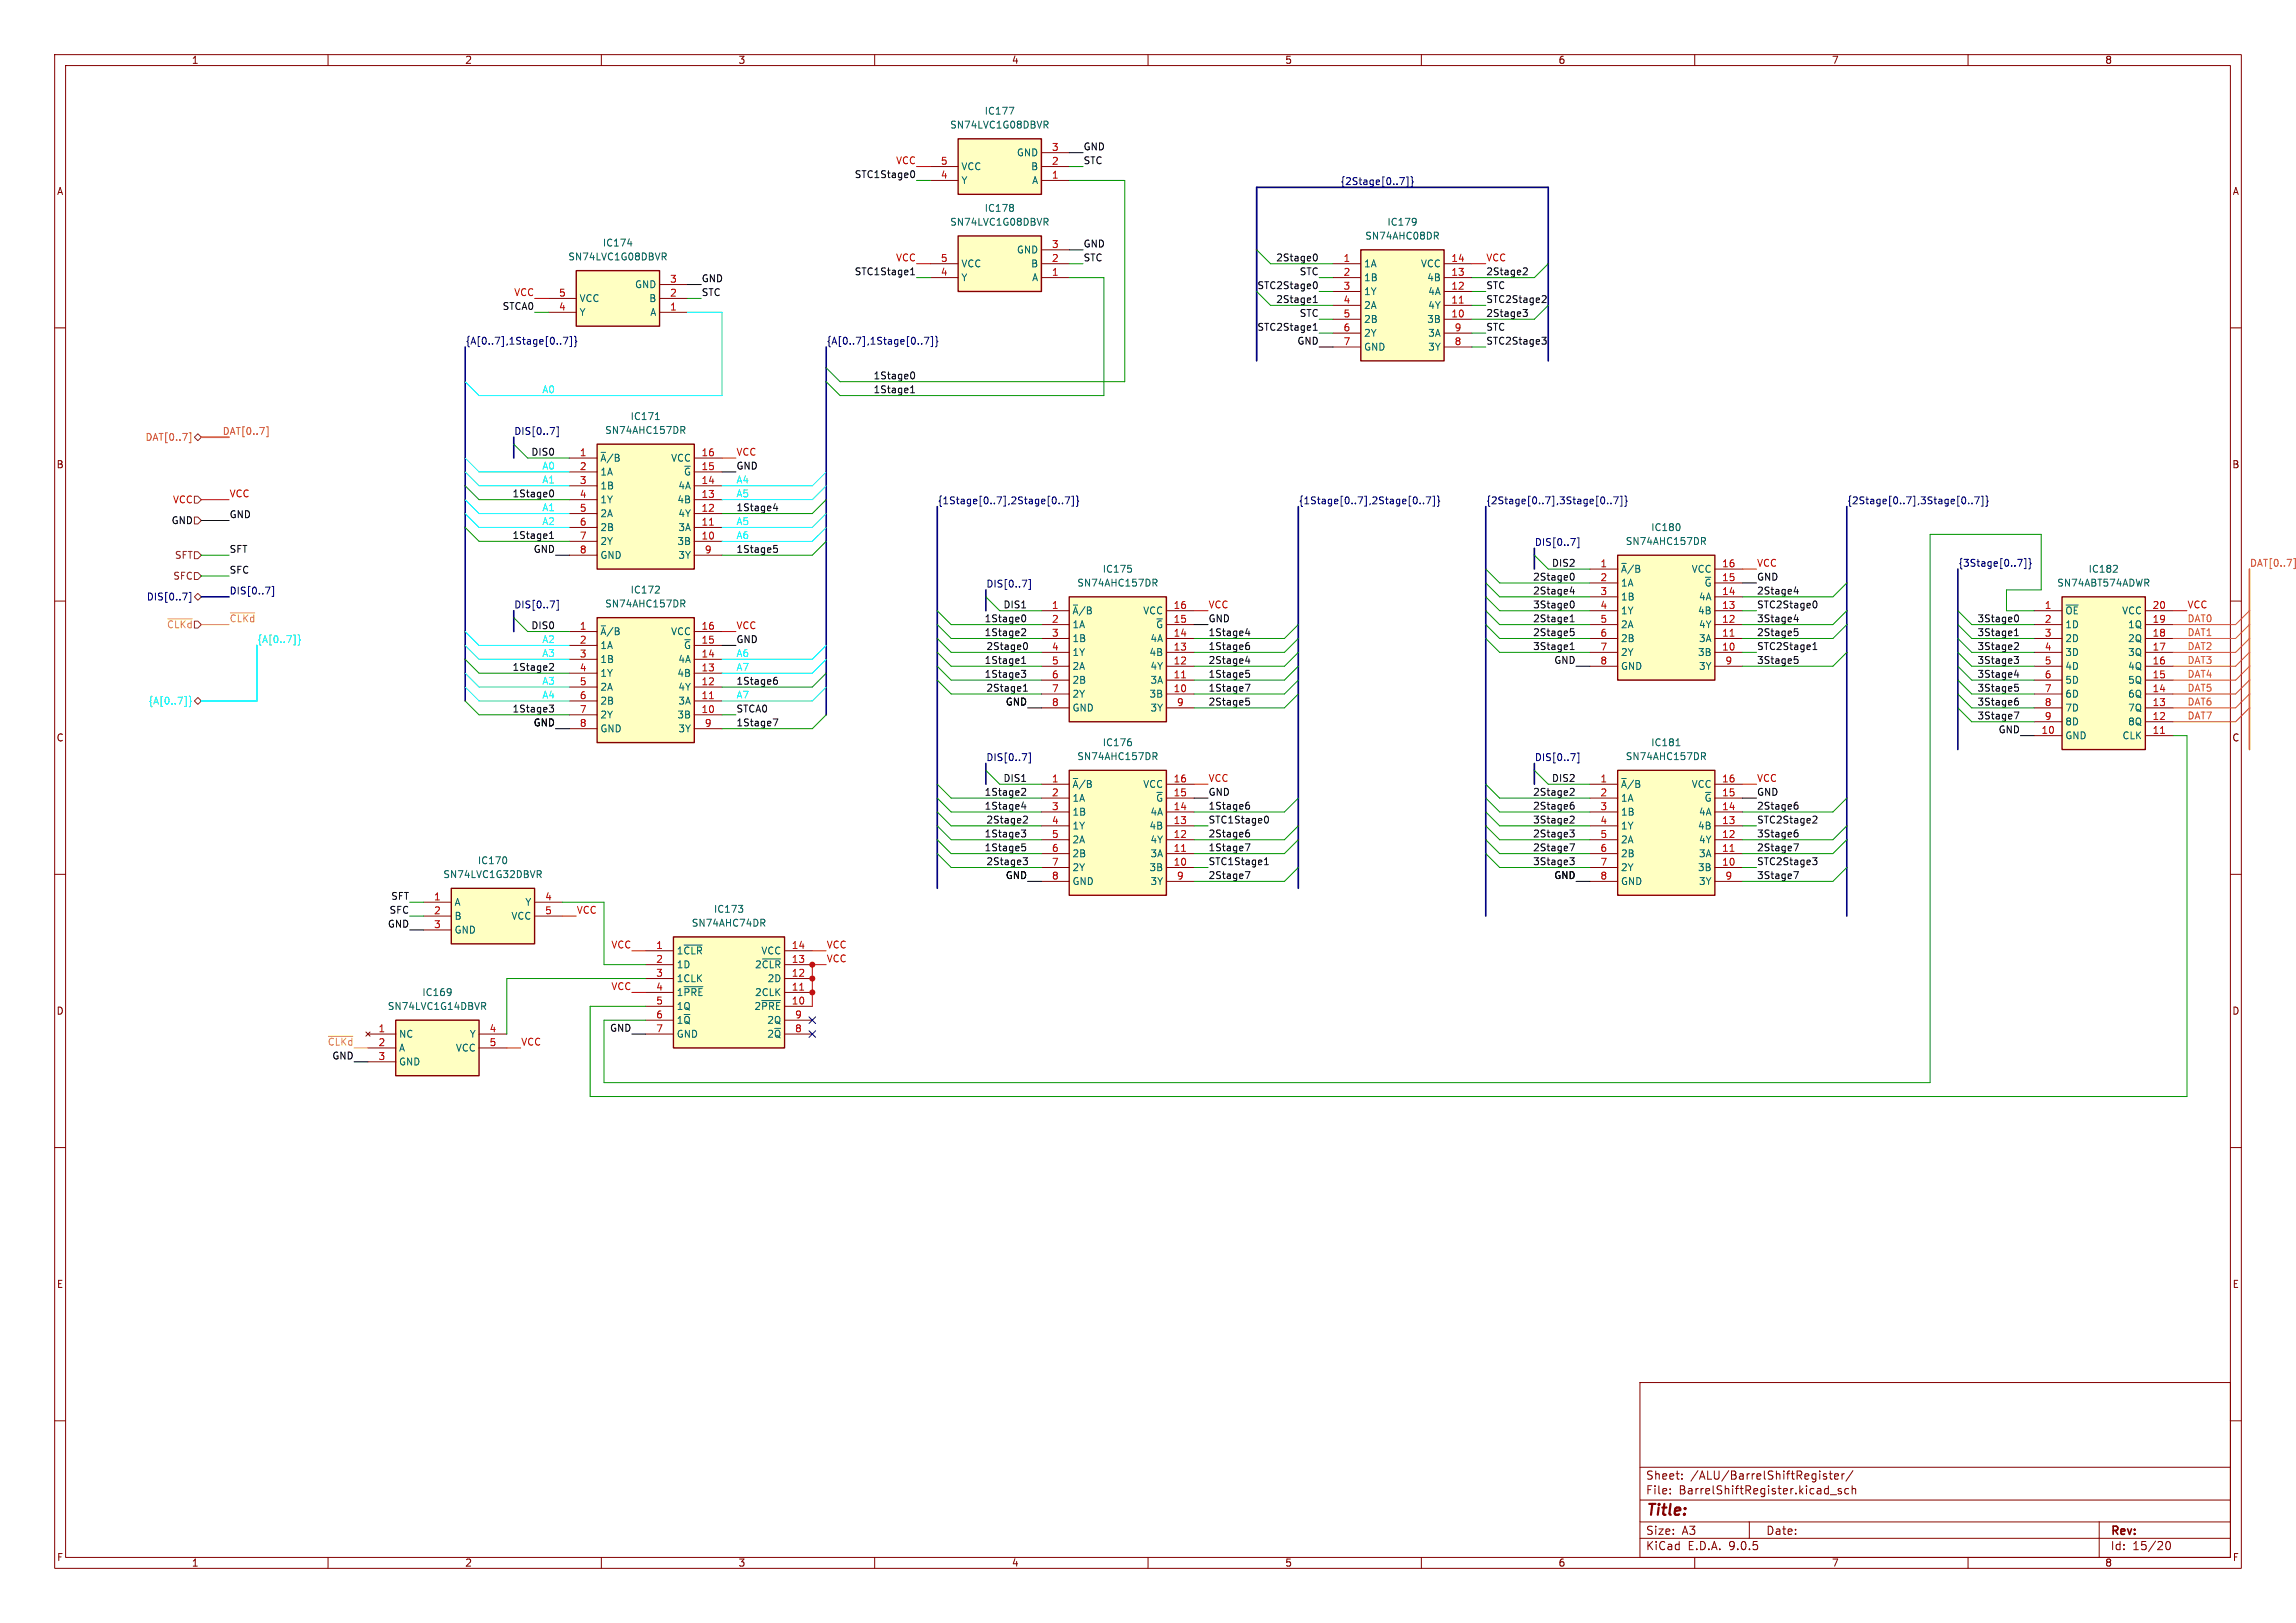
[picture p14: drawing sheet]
<svg xmlns="http://www.w3.org/2000/svg" width="420mm" height="297mm" viewBox="0 0 420 297" stroke-linecap="round" stroke-linejoin="round" font-family="sans-serif">
<defs><g id="words">
<text font-size="2.8" fill="#840000" x="301" y="277.9">Title:</text>
<g font-size="2.1" fill="#840000">
<text x="301" y="273.7">File:</text>
<text x="301" y="271">Sheet:</text>
<text x="307.1" y="273.7">BarrelShiftRegister.kicad_sch</text>
<text x="309.2" y="271">/ALU/BarrelShiftRegister/</text>
<text x="301" y="281.1">Size:</text>
<text x="307.6" y="281.1">A3</text>
<text x="323" y="281.1">Date:</text>
<text x="386" y="281.3">Rev:</text>
<text x="301" y="283.9">KiCad</text>
<text x="308.7" y="283.9">E.D.A.</text>
<text x="316.3" y="283.9">9.0.5</text>
<text x="386" y="283.9">Id:</text>
<text x="390.1" y="283.9">15/20</text>
</g>
<g font-size="1.8" fill="#840000">
<text x="35" y="11.9">1</text>
<text x="85" y="11.9">2</text>
<text x="135" y="11.9">3</text>
<text x="185" y="11.9">4</text>
<text x="235" y="11.9">5</text>
<text x="285" y="11.9">6</text>
<text x="335" y="11.9">7</text>
<text x="385" y="11.9">8</text>
<text x="10.3" y="35.9">A</text>
<text x="408.3" y="35.9">A</text>
<text x="10.3" y="85.9">B</text>
<text x="408.2" y="85.9">B</text>
<text x="10.3" y="135.9">C</text>
<text x="408.2" y="135.9">C</text>
<text x="10.3" y="185.9">D</text>
<text x="408.2" y="185.9">D</text>
<text x="10.3" y="235.9">E</text>
<text x="408.3" y="235.9">E</text>
<text x="10.3" y="285.9">F</text>
<text x="35" y="286.9">1</text>
<text x="85" y="286.9">2</text>
<text x="135" y="286.9">3</text>
<text x="185" y="286.9">4</text>
<text x="235" y="286.9">5</text>
<text x="285" y="286.9">6</text>
<text x="335" y="286.9">7</text>
<text x="385" y="286.9">8</text>
<text x="408.3" y="285.9">F</text>
</g>
<g font-size="1.8" fill="#006464">
<text x="173.7" y="23.7">SN74LVC1G08DBVR</text>
<text x="180" y="21.2">IC177</text>
<text x="185.9" y="28.8">GND</text>
<text x="175.8" y="33.9">Y</text>
<text x="175.8" y="31.3">VCC</text>
<text x="188.5" y="31.3">B</text>
<text x="188.7" y="33.9">A</text>
<text x="173.7" y="41.5">SN74LVC1G08DBVR</text>
<text x="180" y="39">IC178</text>
<text x="253.7" y="41.5">IC179</text>
<text x="103.9" y="47.9">SN74LVC1G08DBVR</text>
<text x="110.2" y="45.3">IC174</text>
<text x="185.9" y="46.6">GND</text>
<text x="249.6" y="44">SN74AHC08DR</text>
<text x="116.1" y="52.9">GND</text>
<text x="175.8" y="51.7">Y</text>
<text x="175.8" y="49.1">VCC</text>
<text x="188.5" y="49.1">B</text>
<text x="188.7" y="51.7">A</text>
<text x="249.4" y="49.1">1A</text>
<text x="249.4" y="51.7">1B</text>
<text x="259.8" y="49.1">VCC</text>
<text x="261" y="51.7">4B</text>
<text x="105.9" y="58">Y</text>
<text x="105.9" y="55.5">VCC</text>
<text x="118.7" y="55.5">B</text>
<text x="118.9" y="58">A</text>
<text x="249.4" y="54.2">1Y</text>
<text x="249.4" y="56.7">2A</text>
<text x="249.4" y="59.3">2B</text>
<text x="261" y="59.3">3B</text>
<text x="261.2" y="54.2">4A</text>
<text x="261.2" y="56.7">4Y</text>
<text x="249.4" y="61.8">2Y</text>
<text x="249.4" y="64.4">GND</text>
<text x="261.2" y="61.8">3A</text>
<text x="261.2" y="64.4">3Y</text>
<text x="115.3" y="77.1">IC171</text>
<text x="110.6" y="79.6">SN74AHC157DR</text>
<text x="109.7" y="84.7">~{A}/B</text>
<text x="109.7" y="87.2">1A</text>
<text x="109.7" y="89.8">1B</text>
<text x="122.7" y="84.7">VCC</text>
<text x="124" y="89.8">4A</text>
<text x="125" y="87.2">~{G}</text>
<text x="109.7" y="92.3">1Y</text>
<text x="109.7" y="94.8">2A</text>
<text x="123.8" y="92.3">4B</text>
<text x="124" y="94.8">4Y</text>
<text x="109.7" y="97.4">2B</text>
<text x="109.7" y="99.9">2Y</text>
<text x="123.8" y="99.9">3B</text>
<text x="124" y="97.4">3A</text>
<text x="297.3" y="99.9">SN74AHC157DR</text>
<text x="301.9" y="97.4">IC180</text>
<text x="109.7" y="102.5">GND</text>
<text x="124" y="102.5">3Y</text>
<text x="197" y="107.5">SN74AHC157DR</text>
<text x="201.6" y="105">IC175</text>
<text x="296.4" y="105">~{A}/B</text>
<text x="296.4" y="107.5">1A</text>
<text x="309.4" y="105">VCC</text>
<text x="311.7" y="107.5">~{G}</text>
<text x="376.2" y="107.5">SN74ABT574ADWR</text>
<text x="382" y="105">IC182</text>
<text x="110.6" y="111.4">SN74AHC157DR</text>
<text x="115.3" y="108.8">IC172</text>
<text x="196.1" y="112.6">~{A}/B</text>
<text x="209" y="112.6">VCC</text>
<text x="296.4" y="110.1">1B</text>
<text x="296.4" y="112.6">1Y</text>
<text x="310.5" y="112.6">4B</text>
<text x="310.7" y="110.1">4A</text>
<text x="377.7" y="112.6">~{OE}</text>
<text x="388.1" y="112.6">VCC</text>
<text x="109.7" y="116.4">~{A}/B</text>
<text x="109.7" y="119">1A</text>
<text x="122.7" y="116.4">VCC</text>
<text x="125" y="119">~{G}</text>
<text x="196.1" y="115.2">1A</text>
<text x="196.1" y="117.7">1B</text>
<text x="210.4" y="117.7">4A</text>
<text x="211.4" y="115.2">~{G}</text>
<text x="296.4" y="115.2">2A</text>
<text x="296.4" y="117.7">2B</text>
<text x="310.7" y="115.2">4Y</text>
<text x="310.7" y="117.7">3A</text>
<text x="377.7" y="115.2">1D</text>
<text x="377.7" y="117.7">2D</text>
<text x="389.2" y="115.2">1Q</text>
<text x="389.2" y="117.7">2Q</text>
<text x="109.7" y="121.5">1B</text>
<text x="109.7" y="124.1">1Y</text>
<text x="123.8" y="124.1">4B</text>
<text x="124" y="121.5">4A</text>
<text x="196.1" y="120.2">1Y</text>
<text x="196.1" y="122.8">2A</text>
<text x="196.1" y="125.3">2B</text>
<text x="210.2" y="120.2">4B</text>
<text x="210.4" y="122.8">4Y</text>
<text x="210.4" y="125.3">3A</text>
<text x="296.4" y="120.2">2Y</text>
<text x="296.4" y="122.8">GND</text>
<text x="310.5" y="120.2">3B</text>
<text x="310.7" y="122.8">3Y</text>
<text x="377.7" y="120.2">3D</text>
<text x="377.7" y="122.8">4D</text>
<text x="377.7" y="125.3">5D</text>
<text x="389.2" y="120.2">3Q</text>
<text x="389.2" y="122.8">4Q</text>
<text x="389.2" y="125.3">5Q</text>
<text x="109.7" y="126.6">2A</text>
<text x="109.7" y="129.1">2B</text>
<text x="109.7" y="131.7">2Y</text>
<text x="123.8" y="131.7">3B</text>
<text x="124" y="126.6">4Y</text>
<text x="124" y="129.1">3A</text>
<text x="196.1" y="127.9">2Y</text>
<text x="196.1" y="130.4">GND</text>
<text x="210.2" y="127.9">3B</text>
<text x="210.4" y="130.4">3Y</text>
<text x="377.7" y="127.9">6D</text>
<text x="377.7" y="130.4">7D</text>
<text x="389.2" y="127.9">6Q</text>
<text x="389.2" y="130.4">7Q</text>
<text x="109.7" y="134.2">GND</text>
<text x="124" y="134.2">3Y</text>
<text x="201.6" y="136.8">IC176</text>
<text x="301.9" y="136.8">IC181</text>
<text x="377.7" y="132.9">8D</text>
<text x="377.7" y="135.5">GND</text>
<text x="388.2" y="135.5">CLK</text>
<text x="389.2" y="132.9">8Q</text>
<text x="197" y="139.3">SN74AHC157DR</text>
<text x="297.3" y="139.3">SN74AHC157DR</text>
<text x="196.1" y="144.4">~{A}/B</text>
<text x="196.1" y="146.9">1A</text>
<text x="196.1" y="149.5">1B</text>
<text x="209" y="144.4">VCC</text>
<text x="210.4" y="149.5">4A</text>
<text x="211.4" y="146.9">~{G}</text>
<text x="296.4" y="144.4">~{A}/B</text>
<text x="296.4" y="146.9">1A</text>
<text x="296.4" y="149.5">1B</text>
<text x="309.4" y="144.4">VCC</text>
<text x="310.7" y="149.5">4A</text>
<text x="311.7" y="146.9">~{G}</text>
<text x="196.1" y="152">1Y</text>
<text x="196.1" y="154.5">2A</text>
<text x="210.2" y="152">4B</text>
<text x="210.4" y="154.5">4Y</text>
<text x="296.4" y="152">1Y</text>
<text x="296.4" y="154.5">2A</text>
<text x="310.5" y="152">4B</text>
<text x="310.7" y="154.5">4Y</text>
<text x="81" y="160.9">SN74LVC1G32DBVR</text>
<text x="87.3" y="158.3">IC170</text>
<text x="196.1" y="157.1">2B</text>
<text x="196.1" y="159.6">2Y</text>
<text x="210.2" y="159.6">3B</text>
<text x="210.4" y="157.1">3A</text>
<text x="296.4" y="157.1">2B</text>
<text x="296.4" y="159.6">2Y</text>
<text x="310.5" y="159.6">3B</text>
<text x="310.7" y="157.1">3A</text>
<text x="83.1" y="166">A</text>
<text x="96" y="166">Y</text>
<text x="130.5" y="167.2">IC173</text>
<text x="196.1" y="162.2">GND</text>
<text x="210.4" y="162.2">3Y</text>
<text x="296.4" y="162.2">GND</text>
<text x="310.7" y="162.2">3Y</text>
<text x="83.1" y="168.5">B</text>
<text x="83.1" y="171">GND</text>
<text x="93.5" y="168.5">VCC</text>
<text x="126.4" y="169.8">SN74AHC74DR</text>
<text x="123.7" y="174.9">1~{CLR}</text>
<text x="123.7" y="177.4">1D</text>
<text x="123.7" y="179.9">1CLK</text>
<text x="138" y="177.4">2~{CLR}</text>
<text x="139.2" y="174.9">VCC</text>
<text x="140.3" y="179.9">2D</text>
<text x="70.8" y="185">SN74LVC1G14DBVR</text>
<text x="77.2" y="182.5">IC169</text>
<text x="123.7" y="182.5">1~{PRE}</text>
<text x="123.7" y="185">1Q</text>
<text x="137.9" y="185">2~{PRE}</text>
<text x="138" y="182.5">2CLK</text>
<text x="72.9" y="190.1">NC</text>
<text x="85.8" y="190.1">Y</text>
<text x="123.7" y="187.6">1~{Q}</text>
<text x="123.7" y="190.1">GND</text>
<text x="140.3" y="187.6">2Q</text>
<text x="140.3" y="190.1">2~{Q}</text>
<text x="72.9" y="192.6">A</text>
<text x="72.9" y="195.2">GND</text>
<text x="83.3" y="192.6">VCC</text>
</g>
<g font-size="1.8" fill="#a90000">
<text x="192.3" y="27.7">3</text>
<text x="172" y="32.8">4</text>
<text x="172" y="30.2">5</text>
<text x="192.3" y="32.8">1</text>
<text x="192.3" y="30.2">2</text>
<text x="192.3" y="45.5">3</text>
<text x="122.5" y="51.8">3</text>
<text x="172" y="50.5">4</text>
<text x="172" y="48">5</text>
<text x="192.3" y="50.5">1</text>
<text x="192.3" y="48">2</text>
<text x="245.7" y="48">1</text>
<text x="245.7" y="50.5">2</text>
<text x="245.7" y="53.1">3</text>
<text x="265.4" y="48">14</text>
<text x="265.4" y="50.5">13</text>
<text x="265.4" y="53.1">12</text>
<text x="102.2" y="56.9">4</text>
<text x="102.2" y="54.4">5</text>
<text x="122.5" y="56.9">1</text>
<text x="122.5" y="54.4">2</text>
<text x="245.7" y="55.6">4</text>
<text x="245.7" y="58.2">5</text>
<text x="265.4" y="55.6">11</text>
<text x="265.4" y="58.2">10</text>
<text x="245.7" y="60.7">6</text>
<text x="245.7" y="63.2">7</text>
<text x="266" y="60.7">9</text>
<text x="266" y="63.2">8</text>
<text x="106" y="83.6">1</text>
<text x="128.2" y="83.6">16</text>
<text x="106" y="86.1">2</text>
<text x="106" y="88.6">3</text>
<text x="128.2" y="86.1">15</text>
<text x="128.2" y="88.6">14</text>
<text x="106" y="91.2">4</text>
<text x="106" y="93.7">5</text>
<text x="128.2" y="91.2">13</text>
<text x="128.2" y="93.7">12</text>
<text x="106" y="96.3">6</text>
<text x="106" y="98.8">7</text>
<text x="106" y="101.3">8</text>
<text x="128.2" y="96.3">11</text>
<text x="128.2" y="98.8">10</text>
<text x="128.8" y="101.3">9</text>
<text x="292.7" y="103.9">1</text>
<text x="292.7" y="106.4">2</text>
<text x="314.9" y="103.9">16</text>
<text x="314.9" y="106.4">15</text>
<text x="192.3" y="111.5">1</text>
<text x="214.6" y="111.5">16</text>
<text x="292.7" y="109">3</text>
<text x="292.7" y="111.5">4</text>
<text x="314.9" y="109">14</text>
<text x="314.9" y="111.5">13</text>
<text x="373.9" y="111.5">1</text>
<text x="393.7" y="111.5">20</text>
<text x="106" y="115.3">1</text>
<text x="106" y="117.9">2</text>
<text x="128.2" y="115.3">16</text>
<text x="128.2" y="117.9">15</text>
<text x="192.3" y="114">2</text>
<text x="192.3" y="116.6">3</text>
<text x="192.3" y="119.1">4</text>
<text x="214.6" y="114">15</text>
<text x="214.6" y="116.6">14</text>
<text x="214.6" y="119.1">13</text>
<text x="292.7" y="114">5</text>
<text x="292.7" y="116.6">6</text>
<text x="292.7" y="119.1">7</text>
<text x="314.9" y="114">12</text>
<text x="314.9" y="116.6">11</text>
<text x="314.9" y="119.1">10</text>
<text x="373.9" y="114">2</text>
<text x="373.9" y="116.6">3</text>
<text x="373.9" y="119.1">4</text>
<text x="393.7" y="114">19</text>
<text x="393.7" y="116.6">18</text>
<text x="393.7" y="119.1">17</text>
<text x="106" y="120.4">3</text>
<text x="106" y="122.9">4</text>
<text x="106" y="125.5">5</text>
<text x="128.2" y="120.4">14</text>
<text x="128.2" y="122.9">13</text>
<text x="128.2" y="125.5">12</text>
<text x="192.3" y="121.7">5</text>
<text x="192.3" y="124.2">6</text>
<text x="214.6" y="121.7">12</text>
<text x="214.6" y="124.2">11</text>
<text x="292.7" y="121.7">8</text>
<text x="315.5" y="121.7">9</text>
<text x="373.9" y="121.7">5</text>
<text x="373.9" y="124.2">6</text>
<text x="393.7" y="121.7">16</text>
<text x="393.7" y="124.2">15</text>
<text x="106" y="128">6</text>
<text x="106" y="130.6">7</text>
<text x="128.2" y="128">11</text>
<text x="128.2" y="130.6">10</text>
<text x="192.3" y="126.7">7</text>
<text x="192.3" y="129.3">8</text>
<text x="214.6" y="126.7">10</text>
<text x="215.2" y="129.3">9</text>
<text x="373.9" y="126.7">7</text>
<text x="373.9" y="129.3">8</text>
<text x="373.9" y="131.8">9</text>
<text x="393.7" y="126.7">14</text>
<text x="393.7" y="129.3">13</text>
<text x="393.7" y="131.8">12</text>
<text x="106" y="133.1">8</text>
<text x="128.8" y="133.1">9</text>
<text x="373.3" y="134.4">10</text>
<text x="393.7" y="134.4">11</text>
<text x="192.3" y="143.3">1</text>
<text x="214.6" y="143.3">16</text>
<text x="292.7" y="143.3">1</text>
<text x="314.9" y="143.3">16</text>
<text x="192.3" y="145.8">2</text>
<text x="192.3" y="148.3">3</text>
<text x="214.6" y="145.8">15</text>
<text x="214.6" y="148.3">14</text>
<text x="292.7" y="145.8">2</text>
<text x="292.7" y="148.3">3</text>
<text x="314.9" y="145.8">15</text>
<text x="314.9" y="148.3">14</text>
<text x="192.3" y="150.9">4</text>
<text x="192.3" y="153.4">5</text>
<text x="192.3" y="156">6</text>
<text x="214.6" y="150.9">13</text>
<text x="214.6" y="153.4">12</text>
<text x="214.6" y="156">11</text>
<text x="292.7" y="150.9">4</text>
<text x="292.7" y="153.4">5</text>
<text x="292.7" y="156">6</text>
<text x="314.9" y="150.9">13</text>
<text x="314.9" y="153.4">12</text>
<text x="314.9" y="156">11</text>
<text x="192.3" y="158.5">7</text>
<text x="192.3" y="161">8</text>
<text x="214.6" y="158.5">10</text>
<text x="215.2" y="161">9</text>
<text x="292.7" y="158.5">7</text>
<text x="292.7" y="161">8</text>
<text x="314.9" y="158.5">10</text>
<text x="315.5" y="161">9</text>
<text x="79.3" y="164.8">1</text>
<text x="79.3" y="167.4">2</text>
<text x="99.6" y="164.8">4</text>
<text x="99.6" y="167.4">5</text>
<text x="79.3" y="169.9">3</text>
<text x="119.9" y="173.7">1</text>
<text x="144.7" y="173.7">14</text>
<text x="119.9" y="176.3">2</text>
<text x="119.9" y="178.8">3</text>
<text x="144.7" y="176.3">13</text>
<text x="144.7" y="178.8">12</text>
<text x="119.9" y="181.4">4</text>
<text x="119.9" y="183.9">5</text>
<text x="144.7" y="181.4">11</text>
<text x="144.7" y="183.9">10</text>
<text x="69.1" y="189">1</text>
<text x="69.1" y="191.5">2</text>
<text x="89.5" y="189">4</text>
<text x="89.5" y="191.5">5</text>
<text x="119.9" y="186.4">6</text>
<text x="119.9" y="189">7</text>
<text x="145.3" y="186.4">9</text>
<text x="145.3" y="189">8</text>
<text x="69.1" y="194.1">3</text>
</g>
<g font-size="1.8">
<text x="198.1" y="27.6">GND</text>
<text x="198.1" y="45.4">GND</text>
<text x="128.3" y="51.7">GND</text>
<text x="237.2" y="63.2">GND</text>
<text x="134.6" y="86">GND</text>
<text x="41.9" y="94.9">GND</text>
<text x="31.3" y="96.1">GND</text>
<text x="97.5" y="101.3">GND</text>
<text x="321.3" y="106.3">GND</text>
<text x="221" y="114">GND</text>
<text x="134.6" y="117.8">GND</text>
<text x="284.2" y="121.6">GND</text>
<text x="183.9" y="129.2">GND</text>
<text x="97.5" y="133">GND</text>
<text x="365.5" y="134.3">GND</text>
<text x="221" y="145.7">GND</text>
<text x="321.3" y="145.7">GND</text>
<text x="183.9" y="160.9">GND</text>
<text x="284.2" y="160.9">GND</text>
<text x="70.9" y="169.8">GND</text>
<text x="111.5" y="188.9">GND</text>
<text x="60.7" y="194">GND</text>
</g>
<g font-size="1.8" fill="#0f0f0f">
<text x="156.2" y="32.7">STC1Stage0</text>
<text x="198.1" y="30.1">STC</text>
<text x="198.1" y="47.9">STC</text>
<text x="233.4" y="47.9">2Stage0</text>
<text x="156.2" y="50.5">STC1Stage1</text>
<text x="229.9" y="53">STC2Stage0</text>
<text x="237.6" y="50.5">STC</text>
<text x="271.8" y="50.5">2Stage2</text>
<text x="271.8" y="53">STC</text>
<text x="91.8" y="56.8">STCA0</text>
<text x="128.3" y="54.3">STC</text>
<text x="233.4" y="55.5">2Stage1</text>
<text x="237.6" y="58.1">STC</text>
<text x="271.8" y="58.1">2Stage3</text>
<text x="271.8" y="55.5">STC2Stage2</text>
<text x="229.9" y="60.6">STC2Stage1</text>
<text x="271.8" y="60.6">STC</text>
<text x="271.8" y="63.2">STC2Stage3</text>
<text x="159.7" y="69.5">1Stage0</text>
<text x="159.7" y="72">1Stage1</text>
<text x="97.1" y="83.5">DIS0</text>
<text x="93.7" y="91.1">1Stage0</text>
<text x="134.6" y="93.6">1Stage4</text>
<text x="41.9" y="101.3">SFT</text>
<text x="93.7" y="98.7">1Stage1</text>
<text x="134.6" y="101.3">1Stage5</text>
<text x="41.9" y="105.1">SFC</text>
<text x="280.3" y="106.3">2Stage0</text>
<text x="283.8" y="103.8">DIS2</text>
<text x="180" y="114">1Stage0</text>
<text x="183.5" y="111.4">DIS1</text>
<text x="280.3" y="108.9">2Stage4</text>
<text x="280.3" y="111.4">3Stage0</text>
<text x="280.3" y="114">2Stage1</text>
<text x="321.3" y="108.9">2Stage4</text>
<text x="321.3" y="114">3Stage4</text>
<text x="321.3" y="111.4">STC2Stage0</text>
<text x="361.6" y="114">3Stage0</text>
<text x="97.1" y="115.2">DIS0</text>
<text x="180" y="116.5">1Stage2</text>
<text x="180.3" y="119">2Stage0</text>
<text x="221" y="119">1Stage6</text>
<text x="221" y="116.5">1Stage4</text>
<text x="280.3" y="116.5">2Stage5</text>
<text x="280.3" y="119">3Stage1</text>
<text x="321.3" y="119">STC2Stage1</text>
<text x="321.3" y="116.5">2Stage5</text>
<text x="361.6" y="119">3Stage2</text>
<text x="361.6" y="116.5">3Stage1</text>
<text x="93.7" y="122.8">1Stage2</text>
<text x="134.6" y="125.4">1Stage6</text>
<text x="180" y="124.1">1Stage3</text>
<text x="180" y="121.6">1Stage1</text>
<text x="221" y="124.1">1Stage5</text>
<text x="221" y="121.6">2Stage4</text>
<text x="321.3" y="121.6">3Stage5</text>
<text x="361.6" y="121.6">3Stage3</text>
<text x="361.6" y="124.1">3Stage4</text>
<text x="93.7" y="130.5">1Stage3</text>
<text x="134.6" y="130.5">STCA0</text>
<text x="180.3" y="126.7">2Stage1</text>
<text x="221" y="129.2">2Stage5</text>
<text x="221" y="126.7">1Stage7</text>
<text x="361.6" y="131.7">3Stage7</text>
<text x="361.6" y="129.2">3Stage6</text>
<text x="361.6" y="126.7">3Stage5</text>
<text x="134.6" y="133">1Stage7</text>
<text x="183.5" y="143.2">DIS1</text>
<text x="283.8" y="143.2">DIS2</text>
<text x="180" y="148.2">1Stage4</text>
<text x="180" y="145.7">1Stage2</text>
<text x="221" y="148.2">1Stage6</text>
<text x="280.3" y="148.2">2Stage6</text>
<text x="280.3" y="145.7">2Stage2</text>
<text x="321.3" y="148.2">2Stage6</text>
<text x="180" y="155.9">1Stage5</text>
<text x="180" y="153.3">1Stage3</text>
<text x="180.3" y="150.8">2Stage2</text>
<text x="221" y="153.3">2Stage6</text>
<text x="221" y="155.9">1Stage7</text>
<text x="221" y="150.8">STC1Stage0</text>
<text x="280.3" y="150.8">3Stage2</text>
<text x="280.3" y="153.3">2Stage3</text>
<text x="280.3" y="155.9">2Stage7</text>
<text x="321.3" y="150.8">STC2Stage2</text>
<text x="321.3" y="153.3">3Stage6</text>
<text x="321.3" y="155.9">2Stage7</text>
<text x="180.3" y="158.4">2Stage3</text>
<text x="221" y="158.4">STC1Stage1</text>
<text x="221" y="160.9">2Stage7</text>
<text x="280.3" y="158.4">3Stage3</text>
<text x="321.3" y="160.9">3Stage7</text>
<text x="321.3" y="158.4">STC2Stage3</text>
<text x="71.2" y="167.3">SFC</text>
<text x="71.5" y="164.8">SFT</text>
</g>
<g font-size="1.8" fill="#ff0007">
<text x="163.8" y="30.1">VCC</text>
<text x="163.8" y="47.9">VCC</text>
<text x="271.8" y="47.9">VCC</text>
<text x="94" y="54.3">VCC</text>
<text x="134.6" y="83.5">VCC</text>
<text x="31.5" y="92.3">VCC</text>
<text x="41.9" y="91.1">VCC</text>
<text x="321.3" y="103.8">VCC</text>
<text x="221" y="111.4">VCC</text>
<text x="400" y="111.4">VCC</text>
<text x="134.6" y="115.2">VCC</text>
<text x="221" y="143.2">VCC</text>
<text x="321.3" y="143.2">VCC</text>
<text x="105.4" y="167.3">VCC</text>
<text x="111.7" y="173.6">VCC</text>
<text x="151.1" y="173.6">VCC</text>
<text x="151.1" y="176.2">VCC</text>
<text x="111.7" y="181.3">VCC</text>
<text x="95.2" y="191.4">VCC</text>
</g>
<g font-size="1.8" fill="#000084">
<text x="245.1" y="33.9">{2Stage[0..7]}</text>
<text x="85.1" y="63.2">{A[0..7],1Stage[0..7]}</text>
<text x="151.1" y="63.2">{A[0..7],1Stage[0..7]}</text>
<text x="94" y="79.7">DIS[0..7]</text>
<text x="171.4" y="92.4">{1Stage[0..7],2Stage[0..7]}</text>
<text x="237.5" y="92.4">{1Stage[0..7],2Stage[0..7]}</text>
<text x="271.8" y="92.4">{2Stage[0..7],3Stage[0..7]}</text>
<text x="337.8" y="92.4">{2Stage[0..7],3Stage[0..7]}</text>
<text x="280.7" y="100">DIS[0..7]</text>
<text x="180.3" y="107.6">DIS[0..7]</text>
<text x="358.1" y="103.8">{3Stage[0..7]}</text>
<text x="26.8" y="110.1">DIS[0..7]</text>
<text x="41.9" y="108.9">DIS[0..7]</text>
<text x="94" y="111.4">DIS[0..7]</text>
<text x="180.3" y="139.4">DIS[0..7]</text>
<text x="280.7" y="139.4">DIS[0..7]</text>
</g>
<g font-size="1.8" fill="#00f8ff">
<text x="99.1" y="72">A0</text>
<text x="99.1" y="86">A0</text>
<text x="99.1" y="88.6">A1</text>
<text x="134.6" y="88.6">A4</text>
<text x="99.1" y="93.6">A1</text>
<text x="134.6" y="91.1">A5</text>
<text x="99.1" y="96.2">A2</text>
<text x="134.6" y="98.7">A6</text>
<text x="134.6" y="96.2">A5</text>
<text x="47" y="117.8">{A[0..7]}</text>
<text x="99.1" y="117.8">A2</text>
<text x="99.1" y="120.3">A3</text>
<text x="99.1" y="125.4">A3</text>
<text x="134.6" y="120.3">A6</text>
<text x="134.6" y="122.8">A7</text>
<text x="27.1" y="129.1">{A[0..7]}</text>
<text x="99.1" y="127.9">A4</text>
<text x="134.6" y="127.9">A7</text>
</g>
<g font-size="1.8" fill="#ff6400">
<text x="26.5" y="80.9">DAT[0..7]</text>
<text x="40.6" y="79.7">DAT[0..7]</text>
<text x="411.5" y="103.8">DAT[0..7]</text>
<text x="400" y="114">DAT0</text>
<text x="400" y="119">DAT2</text>
<text x="400" y="116.5">DAT1</text>
<text x="400" y="124.1">DAT4</text>
<text x="400" y="121.6">DAT3</text>
<text x="400" y="129.2">DAT6</text>
<text x="400" y="131.7">DAT7</text>
<text x="400" y="126.7">DAT5</text>
</g>
<g font-size="1.8" fill="#725600">
<text x="31.6" y="106.3">SFC</text>
<text x="31.9" y="102.5">SFT</text>
<text x="30.4" y="115.2">~{CLKd}</text>
</g>
<g font-size="1.8" fill="#ffba00">
<text x="41.9" y="114">~{CLKd}</text>
<text x="59.8" y="191.4">~{CLKd}</text>
</g>
</g></defs>
<g fill="none" stroke="#840000" stroke-width=".18">
<path d="M10 10h400v277h-400zM12 12h396v273h-396zM60 10v2M110 10v2M160 10v2M210 10v2M260 10v2M310 10v2M360 10v2M10 60h2M408 60h2M10 110h2"/>
<path d="M408 110h2M10 160h2M408 160h2M10 210h2M408 210h2M300 253h108v32h-108zM10 260h2M300 278.5h108M300 274.5h108M300 268.5h108M305.5 273.2v.2M305.5 272.5v.1"/>
<path d="M307.7 270.5v.2M307.7 269.8v.1M320 278.5v3M334.1 269.8l-.4-.1-.2 .2 .1 .2 .5 .2v.3h-.6M334.6 269.7h.6M334.8 269.2v1.3l.4 .2M334.8 273.5h1.1M335.6 270.2l.7-.2-.1-.2-.4-.1-.2 .2 .1 .7h.5M336.8 272.5l-.4-.1-.2 .2 .1 .2 .5 .2v.3h-.6M336.9 269.7v1M337.4 269.7l-.3 .1-.2 .2M338.2 272.5l-.5-.1-.3 .3v.4l.2 .2h.6"/>
<path d="M338.8 272.5l.2-.1 .4 .1v.9M338.8 271.9v1.5M338.9 269.1l-1.2 1.9M384 278.5v6.5M408 260h2M60 285v2M110 285v2M160 285v2M210 285v2M260 285v2M300 281.5h108M310 285v2"/>
<path d="M360 285v2M396.3 282.2l.2-.1a.8 .8 0 0 1 .5 .7 .8 .8 0 0 1-.5 .8l-.2-.2-.1-.4z"/>
</g>
<path d="M295.9 141h17.8v22.8h-17.8z" fill="#ffffc2"/>
<path d="M295.9 141h17.8v22.8h-17.8z" fill="none" stroke="#840000" stroke-width=".25"/>
<g fill="none" stroke="#840000" stroke-width=".18">
<path d="M290.8 143.5h5.1M290.8 146.1h5.1M290.8 148.6h5.1M290.8 151.1h5.1M290.8 153.7h5.1M290.8 156.2h5.1M290.8 158.8h5.1M313.7 143.5h5.1M313.7 146.1h5.1M313.7 148.6h5.1M313.7 151.1h5.1M313.7 153.7h5.1"/>
<path d="M313.7 156.2h5.1M313.7 158.8h5.1M290.8 161.3h5.1M313.7 161.3h5.1"/>
</g>
<path d="M316.5 155.8h.7" fill="none" stroke="#a90000" stroke-width=".18"/>
<path d="M306.6 136.5h.7M306.8 135.4l.1-.2v1.3M311.2 137.7h.5l.3 .3-.2 .3-.6 .1M311.5 138.4l.5 .6" fill="none" stroke="#006464" stroke-width=".18"/>
<path d="M109.2 113h17.8v22.9h-17.8z" fill="#ffffc2"/>
<path d="M109.2 113h17.8v22.9h-17.8z" fill="none" stroke="#840000" stroke-width=".25"/>
<g fill="none" stroke="#840000" stroke-width=".18">
<path d="M104.1 115.6h5.1M104.1 118.1h5.1M127 115.6h5.1M127 118.1h5.1M104.1 120.7h5.1M104.1 123.2h5.1M104.1 125.7h5.1M104.1 128.3h5.1M104.1 130.8h5.1M104.1 133.4h5.1M127 120.7h5.1M127 123.2h5.1"/>
<path d="M127 125.7h5.1M127 128.3h5.1M127 130.8h5.1M127 133.4h5.1"/>
</g>
<path d="M129.8 127.9h.7" fill="none" stroke="#a90000" stroke-width=".18"/>
<path d="M120.5 107.3l.1 .2v.3l-.8 .7h.8M124.6 109.8h.4l.3 .2-.1 .4-.6 .1M124.9 110.5l.4 .6" fill="none" stroke="#006464" stroke-width=".18"/>
<path d="M105.4 49.5h15.2v10.2h-15.2z" fill="#ffffc2"/>
<path d="M105.4 49.5h15.2v10.2h-15.2z" fill="none" stroke="#840000" stroke-width=".25"/>
<path d="M100.3 57.2h5.1M100.3 54.6h5.1M120.6 57.2h5.1M120.6 54.6h5.1M120.6 52.1h5.1" fill="none" stroke="#840000" stroke-width=".18"/>
<path d="M114.8 44.6h.8M121.1 46.3h.5l.3 .2-.2 .4-.6 .1M121.4 47l.5 .6" fill="none" stroke="#006464" stroke-width=".18"/>
<path d="M295.9 101.6h17.8v22.9h-17.8z" fill="#ffffc2"/>
<path d="M295.9 101.6h17.8v22.9h-17.8z" fill="none" stroke="#840000" stroke-width=".25"/>
<g fill="none" stroke="#840000" stroke-width=".18">
<path d="M290.8 104.1h5.1M290.8 106.7h5.1M290.8 109.2h5.1M290.8 111.8h5.1M290.8 114.3h5.1M290.8 116.8h5.1M290.8 119.4h5.1M313.7 104.1h5.1M313.7 106.7h5.1M313.7 109.2h5.1M313.7 111.8h5.1M313.7 114.3h5.1"/>
<path d="M313.7 116.8h5.1M313.7 119.4h5.1M290.8 121.9h5.1M313.7 121.9h5.1"/>
</g>
<path d="M316.5 116.4h.7" fill="none" stroke="#a90000" stroke-width=".18"/>
<path d="M307.2 96l.1 .3-.1 .7M311.2 98.4h.5l.3 .2-.2 .4h-.6M311.5 99l.5 .6" fill="none" stroke="#006464" stroke-width=".18"/>
<path d="M82.5 162.6h15.3v10.1h-15.3z" fill="#ffffc2"/>
<path d="M82.5 162.6h15.3v10.1h-15.3z" fill="none" stroke="#840000" stroke-width=".25"/>
<path d="M77.5 165.1h5M77.5 167.6h5M77.5 170.2h5M97.8 165.1h5.1M97.8 167.6h5.1" fill="none" stroke="#840000" stroke-width=".18"/>
<path d="M92.6 156.9l.1 .4-.1 .6M98.3 159.3h.5l.2 .3-.1 .3-.6 .1M98.6 160l.4 .6" fill="none" stroke="#006464" stroke-width=".18"/>
<path d="M123.2 171.5h20.3v20.3h-20.3z" fill="#ffffc2"/>
<path d="M123.2 171.5h20.3v20.3h-20.3z" fill="none" stroke="#840000" stroke-width=".25"/>
<g fill="none" stroke="#840000" stroke-width=".18">
<path d="M118.1 174h5.1M118.1 176.5h5.1M118.1 179.1h5.1M143.5 174h5.1M143.5 176.5h5.1M143.5 179.1h5.1M118.1 181.6h5.1M118.1 184.2h5.1M118.1 186.7h5.1M118.1 189.2h5.1M143.5 181.6h5.1M143.5 184.2h5.1"/>
<path d="M143.5 186.7h5.1M143.5 189.2h5.1"/>
</g>
<path d="M125.1 172.9h3.3M135.1 165.7h.8l-.5 .5M135.7 166.2l.2 .2-.2 .5M139.5 175.5h3.3M139.5 168.9l.4 .6M139.7 168.2l.2 .3v.3l-.2 .1M125.1 180.6h3.5M139.3 183.1h3.5" fill="none" stroke="#006464" stroke-width=".18"/>
<path d="M146.3 181.2h.7" fill="none" stroke="#a90000" stroke-width=".18"/>
<path d="M377.2 109.2h15.2v28h-15.2z" fill="#ffffc2"/>
<path d="M377.2 109.2h15.2v28h-15.2z" fill="none" stroke="#840000" stroke-width=".25"/>
<g fill="none" stroke="#840000" stroke-width=".18">
<path d="M372.1 111.8h5.1M372.1 114.3h5.1M372.1 116.8h5.1M372.1 119.4h5.1M392.4 111.8h5.1M392.4 114.3h5.1M392.4 116.8h5.1M392.4 119.4h5.1M372.1 121.9h5.1M372.1 124.5h5.1M372.1 127h5.1M372.1 129.5h5.1"/>
<path d="M372.1 132.1h5.1M372.1 134.6h5.1M392.4 121.9h5.1M392.4 124.5h5.1M392.4 127h5.1M392.4 129.5h5.1M392.4 132.1h5.1M392.4 134.6h5.1"/>
</g>
<path d="M395.2 134.2h.7" fill="none" stroke="#a90000" stroke-width=".18"/>
<path d="M387.2 103.5l.1 .2v.3l-.8 .7h.8M392.6 106.7l.5 .6M392.9 106.1l.2 .1-.2 .4" fill="none" stroke="#006464" stroke-width=".18"/>
<path d="M72.4 186.7h15.2v10.2h-15.2z" fill="#ffffc2"/>
<path d="M72.4 186.7h15.2v10.2h-15.2z" fill="none" stroke="#840000" stroke-width=".25"/>
<path d="M66.9 188.8l.8 .8M67.3 189.2h5.1M67.3 191.8h5.1M67.3 194.3h5.1M67.7 188.8l-.8 .8M87.6 189.2h5.1M87.6 191.8h5.1" fill="none" stroke="#840000" stroke-width=".18"/>
<path d="M82.4 181l.1 .6-.2 .5M82.5 181.5l-.1 .1M88.1 183.5h.5l.2 .2-.1 .4h-.6M88.4 184.1l.4 .6" fill="none" stroke="#006464" stroke-width=".18"/>
<path d="M109.2 81.3h17.8v22.8h-17.8z" fill="#ffffc2"/>
<path d="M109.2 81.3h17.8v22.8h-17.8z" fill="none" stroke="#840000" stroke-width=".25"/>
<g fill="none" stroke="#840000" stroke-width=".18">
<path d="M104.1 83.8h5.1M104.1 86.4h5.1M104.1 88.9h5.1M104.1 91.4h5.1M104.1 94h5.1M104.1 96.5h5.1M104.1 99.1h5.1M127 83.8h5.1M127 86.4h5.1M127 88.9h5.1M127 91.4h5.1M127 94h5.1"/>
<path d="M127 96.5h5.1M127 99.1h5.1M104.1 101.6h5.1M127 101.6h5.1"/>
</g>
<path d="M129.8 96.1h.7" fill="none" stroke="#a90000" stroke-width=".18"/>
<path d="M119.9 76.8h.7M120.1 75.7l.2-.2v1.3M124.6 78h.4l.3 .3-.1 .4h-.6M124.9 78.7l.4 .6" fill="none" stroke="#006464" stroke-width=".18"/>
<path d="M195.6 141h17.8v22.8h-17.8z" fill="#ffffc2"/>
<path d="M195.6 141h17.8v22.8h-17.8z" fill="none" stroke="#840000" stroke-width=".25"/>
<g fill="none" stroke="#840000" stroke-width=".18">
<path d="M190.5 143.5h5.1M190.5 146.1h5.1M190.5 148.6h5.1M190.5 151.1h5.1M190.5 153.7h5.1M190.5 156.2h5.1M190.5 158.8h5.1M213.4 143.5h5M213.4 146.1h5M213.4 148.6h5M213.4 151.1h5M213.4 153.7h5"/>
<path d="M213.4 156.2h5M213.4 158.8h5M190.5 161.3h5.1M213.4 161.3h5"/>
</g>
<path d="M216.1 155.8h.8" fill="none" stroke="#a90000" stroke-width=".18"/>
<path d="M206.9 135.7l.1 .2-.1 .5M210.9 137.7h.5l.2 .3-.1 .3-.6 .1M211.2 138.4l.4 .6" fill="none" stroke="#006464" stroke-width=".18"/>
<path d="M195.6 109.2h17.8v22.9h-17.8z" fill="#ffffc2"/>
<path d="M195.6 109.2h17.8v22.9h-17.8z" fill="none" stroke="#840000" stroke-width=".25"/>
<g fill="none" stroke="#840000" stroke-width=".18">
<path d="M190.5 111.8h5.1M190.5 114.3h5.1M190.5 116.8h5.1M190.5 119.4h5.1M213.4 111.8h5M213.4 114.3h5M213.4 116.8h5M213.4 119.4h5M190.5 121.9h5.1M190.5 124.5h5.1M190.5 127h5.1M190.5 129.5h5.1"/>
<path d="M213.4 121.9h5M213.4 124.5h5M213.4 127h5M213.4 129.5h5"/>
</g>
<path d="M216.1 124h.8" fill="none" stroke="#a90000" stroke-width=".18"/>
<path d="M206.3 103.4h.6M206.9 104l.1 .2-.1 .5M210.9 106h.5l.2 .2-.1 .4-.6 .1M211.2 106.7l.4 .6" fill="none" stroke="#006464" stroke-width=".18"/>
<path d="M248.9 45.7h15.3v20.3h-15.3z" fill="#ffffc2"/>
<path d="M248.9 45.7h15.3v20.3h-15.3z" fill="none" stroke="#840000" stroke-width=".25"/>
<g fill="none" stroke="#840000" stroke-width=".18">
<path d="M243.8 48.3h5.1M243.8 50.8h5.1M243.8 53.3h5.1M243.8 55.9h5.1M243.8 58.4h5.1M264.2 48.3h5M264.2 50.8h5M264.2 53.3h5M264.2 55.9h5M264.2 58.4h5M243.8 61h5.1M243.8 63.5h5.1"/>
<path d="M264.2 61h5M264.2 63.5h5"/>
</g>
<path d="M266.9 55.5h.8" fill="none" stroke="#a90000" stroke-width=".18"/>
<path d="M258.9 40l.1 .7-.1 .4M259 40.5l-.1 .2M262.7 43.2l.4 .6M262.9 42.5l.2 .2-.1 .3-.1 .2" fill="none" stroke="#006464" stroke-width=".18"/>
<path d="M175.3 25.4h15.2v10.2h-15.2z" fill="#ffffc2"/>
<path d="M175.3 25.4h15.2v10.2h-15.2z" fill="none" stroke="#840000" stroke-width=".25"/>
<path d="M170.2 33h5.1M170.2 30.5h5.1M190.5 33h5.1M190.5 30.5h5.1M190.5 27.9h5.1" fill="none" stroke="#840000" stroke-width=".18"/>
<path d="M184.6 19.6h.9l-.6 1.3M191 22.2h.5l.2 .2-.1 .4h-.6M191.3 22.8l.4 .6" fill="none" stroke="#006464" stroke-width=".18"/>
<path d="M175.3 43.2h15.2v10.1h-15.2z" fill="#ffffc2"/>
<path d="M175.3 43.2h15.2v10.1h-15.2z" fill="none" stroke="#840000" stroke-width=".25"/>
<path d="M170.2 50.8h5.1M170.2 48.3h5.1M190.5 50.8h5.1M190.5 48.3h5.1M190.5 45.7h5.1" fill="none" stroke="#840000" stroke-width=".18"/>
<path d="M185.3 37.5l.1 .2-.1 .2M185.3 38l.1 .2-.1 .4M191 39.9h.5l.2 .3-.1 .4h-.6M191.3 40.6l.4 .6" fill="none" stroke="#006464" stroke-width=".18"/>
<path d="M30.7 113.3h4.4M36.8 114.3h5.1M42.1 112.2h4.5M60.1 189.6h4.4M64.8 191.8h2.5" fill="none" stroke="#ffba00" stroke-width=".18"/>
<g fill="none" stroke="#00f8ff" stroke-width=".18">
<path d="M125.7 57.2h6.4v15.2h-44.5l-2.5-2.5M85.1 94l2.5 2.5h16.5M85.1 86.4l2.5 2.5h16.5M85.1 83.8l2.5 2.6h16.5M85.1 91.4l2.5 2.6h16.5M151.1 88.9l-2.5 2.5h-16.5M151.1 94l-2.5 2.5h-16.5M151.1 96.5l-2.5 2.6h-16.5M151.1 86.4l-2.5 2.5h-16.5M53.7 116.2h.3v1.8h-.3M54.5 116.1l.3 .2v.6l.2 .2-.2 .2v.6l-.3 .2M85.1 118.1l2.5 2.6h16.5"/>
<path d="M85.1 115.6l2.5 2.5h16.5M151.1 118.1l-2.5 2.6h-16.5M33.8 127.5h.3v1.8h-.3M34.6 127.4l.2 .2v.6l.2 .2-.2 .1v.7l-.2 .1M85.1 125.7l2.5 2.6h16.5M85.1 123.2l2.5 2.5h16.5M151.1 120.7l-2.5 2.5h-16.5M151.1 125.7l-2.5 2.6h-16.5"/>
</g>
<path d="M35.6 94.6h.6l.6 .7-.6 .6h-.6zM35.6 90.8h.6l.6 .6-.6 .7h-.6zM35.6 80l.6-.6 .6 .6-.6 .6zM35.6 109.2l.6-.6 .6 .6-.6 .7zM35.6 101h.6l.6 .6-.6 .6h-.6zM35.6 104.8h.6l.6 .6-.6 .6h-.6zM35.6 128.3l.6-.7 .6 .7-.6 .6z" fill="none" stroke="#725600" stroke-width=".18"/>
<g fill="none" stroke="#000084" stroke-width=".18">
<path d="M256 32.5h.9l-.6 1.3M257.2 32.4h.3v1.8h-.3M258.1 32.3l.2 .2v.6l.2 .2-.2 .2v.6l-.2 .2M100.6 78.2h.9l-.6 1.3M101.8 78.1h.3v1.8h-.3M101.9 62.9v.1M102.5 62.9v.1M103 61.7h.9l-.6 1.3M104.2 61.6h.3v1.8h-.3M105.1 61.5l.2 .2v.6l.2 .2-.2 .2v.6l-.2 .2M168 62.9v.1M168.6 62.9v.1"/>
<path d="M169.1 61.7h.8l-.5 1.3M170.3 61.6h.3v1.8h-.3M171.1 61.5l.3 .2v.6l.2 .2-.2 .2v.6l-.3 .2M192.7 91l.1-.1a.68 .68 0 0 1 .4 .7 .68 .68 0 0 1-.4 .6l-.1-.1M193.7 92.1v.1M194.3 92.1v.1M194.8 90.9h.9l-.6 1.3M196 90.8h.3v1.8h-.3M196.9 90.7l.2 .2v.6l.2 .2-.2 .2v.6l-.2 .2M258.7 91l.1-.1a.68 .68 0 0 1 .5 .7 .68 .68 0 0 1-.5 .6l-.1-.1M259.8 92.1v.1M260.4 92.1v.1"/>
<path d="M260.9 90.9h.8l-.5 1.3M262.1 90.8h.3v1.8h-.3M262.9 90.7l.3 .2v.6l.2 .2-.2 .2v.6l-.3 .2M287.3 98.5h.8l-.5 1.3M288.5 98.4h.3v1.8h-.3M293 91l.1-.1a.68 .68 0 0 1 .4 .7 .68 .68 0 0 1-.4 .6l-.1-.1M294.1 92.1v.1M294.7 92.1v.1M295.2 90.9h.8l-.5 1.3M296.4 90.8h.3v1.8h-.3M297.2 90.7l.3 .2v.6l.1 .2-.1 .2v.6l-.3 .2M359 91l.1-.1a.68 .68 0 0 1 .5 .7 .68 .68 0 0 1-.5 .6l-.1-.1"/>
<path d="M360.1 92.1v.1M360.7 92.1v.1M361.2 90.9h.9l-.6 1.3M362.4 90.8h.3v1.8h-.3M363.3 90.7l.2 .2v.6l.2 .2-.2 .2v.6l-.2 .2M33.4 108.5h.8l-.5 1.3M34.6 108.4h.3v1.8h-.3M48.5 107.4h.9l-.6 1.3M49.8 107.3h.3v1.8h-.3M100.6 110h.9l-.6 1.2M101.8 109.9h.3v1.8h-.3M187 106.2h.8l-.5 1.2"/>
<path d="M188.2 106h.3v1.9h-.3M369.1 102.4h.8l-.5 1.2M370.3 102.2h.3v1.9h-.3M371.1 102.2l.3 .2v.6l.1 .1-.1 .2v.6l-.3 .2M187 137.9h.8l-.5 1.3M188.2 137.8h.3v1.8h-.3M287.3 137.9h.8l-.5 1.3M288.5 137.8h.3v1.8h-.3M148 186.1l1.2 1.2M148 188.6l1.2 1.2M149.2 186.1l-1.2 1.2M149.2 188.6l-1.2 1.2"/>
</g>
<path d="M34.6 79.2h.3v1.8h-.3M48.7 78.1h.3v1.8h-.3M411.5 111.8l-2.6 2.5h-11.4M411.5 116.8l-2.6 2.6h-11.4M411.5 114.3l-2.6 2.5h-11.4M411.5 119.4l-2.6 2.5h-11.4M419.6 102.2h.3v1.9h-.3M411.5 129.5l-2.6 2.6h-11.4M411.5 124.5l-2.6 2.5h-11.4M411.5 121.9l-2.6 2.6h-11.4M411.5 127l-2.6 2.5h-11.4" fill="none" stroke="#ff6400" stroke-width=".18"/>
<g fill="none" stroke="#0f0f0f" stroke-width=".18">
<path d="M166.9 31.2a.68 .68 0 0 1 .4 .7 .68 .68 0 0 1-.4 .6M166.6 50.3h.7M166.6 49.4l.3-.4v1.3M240.2 54.5l.4-.4v1.3M240.2 59.5l.4-.3v1.2M240.2 55.4h.8M240.4 46.5h.1a.68 .68 0 0 1 .5 .6 .68 .68 0 0 1-.5 .6h-.1M240.5 51.6a.68 .68 0 0 1 .5 .6 .68 .68 0 0 1-.5 .6M278.6 56.6h.8l-.4 .5 .3 .1 .1 .5-.3 .2h-.3M278.8 49l.5 .1 .1 .3-.8 .9h.8M282.3 54.1l.4 .1 .1 .3-.8 .9h.8M166.6 71l.3-.4v1.3"/>
<path d="M166.6 71.9h.7M166.8 68.1h.1a.68 .68 0 0 1 .4 .6 .68 .68 0 0 1-.4 .6h-.1M240.2 60.4h.8M282 61.7h.8l-.4 .5 .4 .1v.4l-.2 .3h-.4M100.5 98.5h.8M100.5 97.6l.4-.3v1.2M100.7 89.7h.1a.68 .68 0 0 1 .5 .6 .68 .68 0 0 1-.5 .6h-.1M141.6 99.8h.6M141.8 92.1l-.3 .9h.8M142.1 92.6v.9M141.7 100.3h.3l.2 .2v.5l-.5 .1M187.1 115.1h.4l.1 .3-.8 .9h.8"/>
<path d="M187.1 112.6l.1-.1a.68 .68 0 0 1 .4 .7 .68 .68 0 0 1-.4 .6l-.1-.1M187.4 117.7l.1-.1a.68 .68 0 0 1 .5 .6 .68 .68 0 0 1-.5 .7l-.1-.1M228.1 118.1h.2l.3 .2-.1 .4-.4 .2M228.2 115l-.3 .9h.7M228.5 117.6l-.4 .1M228.5 115.5v.8M287.2 118.9h.7M287.2 113.8h.7M287.2 112.9l.4-.4v1.3M287.2 118l.4-.4v1.3M287.3 115.1h.6M287.4 115.5h.3l.2 .3-.1 .5h-.4"/>
<path d="M287.4 110h.1a.68 .68 0 0 1 .5 .6 .68 .68 0 0 1-.5 .6h-.1M287.4 105l.1-.1a.68 .68 0 0 1 .5 .6 .68 .68 0 0 1-.5 .7l-.1-.1M287.5 107.4l-.3 .9h.8M287.8 107.9v.8M328.2 115.1h.6M328.4 115.5h.3l.2 .3-.1 .4-.4 .1M328.5 107.4l-.3 .9h.8M328.5 112.5l-.3 .9h.8M328.8 107.9v.8M328.8 112.9v.9M331.6 118.9h.8M331.6 118l.4-.4v1.3"/>
<path d="M331.9 110a.68 .68 0 0 1 .5 .6 .68 .68 0 0 1-.5 .6M368.5 116.3h.7M368.5 115.4l.4-.3v1.2M368.7 117.6l.4 .1 .1 .3-.8 .9h.8M368.7 112.6l.1-.1a.68 .68 0 0 1 .4 .7 .68 .68 0 0 1-.4 .6l-.1-.1M100.5 129h.8l-.5 .5 .4 .1 .1 .5-.3 .2h-.3M100.7 121.4l.4 .1 .2 .3-.8 .9h.8M141.4 131.6h.9l-.6 1.2M141.7 124.4h.3l.2 .3v.4l-.5 .1M142.1 123.9l-.4 .1M186.8 122.7h.8l-.4 .5 .4 .1v.4l-.2 .2h-.4M186.9 121.4h.7"/>
<path d="M186.9 120.5l.4-.4v1.3M187.2 126.5h.7M187.2 125.6l.4-.4v1.3M227.8 125.2h.8l-.5 1.3M227.9 127.8h.6M227.9 122.7h.6M228 128.2h.3l.3 .3-.1 .4-.5 .1M228 123.2h.3l.3 .2-.1 .4-.5 .1M228.2 120.1l-.3 .9h.7M228.5 120.6v.8M328.2 120.1h.6M328.4 120.6h.3l.2 .3-.1 .4-.4 .1"/>
<path d="M368.4 120.1h.8l-.4 .5 .4 .1v.5l-.2 .2h-.4M368.4 130.3h.9l-.6 1.3M368.6 125.2h.6M368.7 125.7h.3l.2 .2v.5l-.5 .1M368.7 128.2h.3l.2 .3v.4l-.5 .1M368.8 122.6l-.3 .9h.8M369.1 127.8h-.4M369.1 123.1v.8M186.8 151.9h.8l-.4 .5 .4 .1v.4l-.2 .3h-.4M187 154.4h.6M187.1 144.3h.4l.1 .3-.8 .9h.8M187.1 154.9h.3l.2 .3-.1 .4-.4 .1"/>
<path d="M187.2 157h.7l-.4 .5 .4 .1v.4l-.2 .2h-.4M187.2 146.7l-.3 1h.8M187.4 149.3l.4 .1 .1 .3-.7 .9h.7M187.5 147.2v.9M227.8 159.5h.8l-.5 1.3M227.8 154.4h.8l-.5 1.3M228.1 147.3h.2l.3 .2-.1 .5-.4 .1M228.1 152.4h.2l.3 .2-.1 .4-.4 .2M228.5 146.8l-.4 .1M228.5 151.9h-.4M231.3 158.2h.7M231.3 157.3l.4-.3v1.2"/>
<path d="M231.6 149.3a.68 .68 0 0 1 .4 .7 .68 .68 0 0 1-.4 .6M287.2 151.9h.7l-.4 .5 .4 .1v.4l-.2 .3h-.4M287.2 154.4h.8l-.5 1.3M287.2 157h.7l-.4 .5 .4 .1v.4l-.2 .2h-.4M287.4 149.3l.4 .1 .1 .3-.7 .9h.7M287.4 144.3h.4l.1 .3-.7 .9h.7M287.5 147.3h.2l.2 .2v.5l-.4 .1M287.8 146.8l-.3 .1M328.1 159.5h.9l-.6 1.3M328.1 154.4h.9l-.6 1.3M328.4 147.3h.3l.2 .2-.1 .5-.4 .1M328.4 152.4h.3l.2 .2-.1 .4-.4 .2"/>
<path d="M328.8 146.8l-.4 .1M328.8 151.9h-.4M331.6 157h.8l-.5 .5 .4 .1 .1 .4-.3 .2h-.3M331.8 149.3l.4 .1 .2 .3-.8 .9h.8"/>
</g>
<g fill="none" stroke="#000084" stroke-width=".3">
<path d="M85.1 63.5v64.8M151.1 63.5v67.3M229.9 66v-31.7h53.3v31.7M94 80v3.8M171.4 92.7v69.9M237.5 92.7v69.9M271.8 92.7v74.9M337.8 92.7v74.9M36.8 109.2h5.1M94 111.8v3.8M180.3 108v3.8M280.7 100.3v3.8"/>
<path d="M358.1 104.1v33.1M180.3 139.7v3.8M280.7 139.7v3.8"/>
</g>
<path d="M36.8 80h5.1M411.5 104.1v33.1" fill="none" stroke="#ff6400" stroke-width=".3"/>
<path d="M47 118.1v10.2h-10.2" fill="none" stroke="#00f8ff" stroke-width=".3"/>
<g fill="none" stroke="#ff0007" stroke-width=".18">
<path d="M167.6 30.5h2.6M97.8 54.6h2.5M167.6 48.3h2.6M269.2 48.3h2.6M36.8 91.4h5.1M132.1 83.8h2.5M132.1 115.6h2.5M218.4 111.8h2.6M318.8 104.1h2.5M397.5 111.8h2.5M218.4 143.5h2.6M318.8 143.5h2.5"/>
<path d="M102.9 167.6h2.5M115.6 174h2.5M148.6 174h2.5M151.1 176.5h-2.5v7.7M92.7 191.8h2.5M115.6 181.6h2.5"/>
</g>
<g fill="none" stroke="#009600" stroke-width=".18">
<path d="M167.6 33h2.6M195.6 33h10.1v36.9h-52l-2.6-2.6M195.6 30.5h2.5M97.8 57.2h2.5M125.7 54.6h2.6M167.6 50.8h2.6M195.6 50.8h6.3v21.6h-48.2l-2.6-2.5M195.6 48.3h2.5M229.9 53.3l2.5 2.6h11.4M229.9 45.7l2.5 2.6h11.4M241.3 50.8h2.5M241.3 58.4h2.5"/>
<path d="M241.3 53.3h2.5M269.2 55.9h2.6M269.2 53.3h2.6M283.2 48.3l-2.5 2.5h-11.5M283.2 55.9l-2.5 2.5h-11.5M241.3 61h2.5M269.2 61h2.6M269.2 63.5h2.6M85.1 88.9l2.5 2.5h16.5M85.1 96.5l2.5 2.6h16.5M94 81.3l2.5 2.5h7.6M151.1 99.1l-2.5 2.5h-16.5"/>
<path d="M151.1 91.4l-2.5 2.6h-16.5M36.8 105.4h5.1M36.8 101.6h5.1M94 113l2.5 2.6h7.6M171.4 119.4l2.6 2.5h16.5M171.4 116.8l2.6 2.6h16.5M171.4 114.3l2.6 2.5h16.5M171.4 111.8l2.6 2.5h16.5M180.3 109.2l2.6 2.6h7.6M237.5 119.4l-2.6 2.5h-16.5M237.5 116.8l-2.6 2.6h-16.5M237.5 114.3l-2.6 2.5h-16.5"/>
<path d="M271.8 116.8l2.5 2.6h16.5M271.8 109.2l2.5 2.6h16.5M271.8 114.3l2.5 2.5h16.5M271.8 106.7l2.5 2.5h16.5M271.8 111.8l2.5 2.5h16.5M271.8 104.1l2.5 2.6h16.5M280.7 101.6l2.5 2.5h7.6M318.8 119.4h2.5M318.8 111.8h2.5M337.8 119.4l-2.5 2.5h-16.5M337.8 114.3l-2.5 2.5h-16.5M337.8 106.7l-2.5 2.5h-16.5"/>
<path d="M337.8 111.8l-2.5 2.5h-16.5M358.1 119.4l2.6 2.5h11.4M358.1 116.8l2.6 2.6h11.4M358.1 114.3l2.6 2.5h11.4M358.1 111.8l2.6 2.5h11.4M372.1 111.8h-5.1v-3.8h6.4v-10.2h-20.3v100.3h-242.6v-11.4h7.6M85.1 128.3l2.5 2.5h16.5M85.1 120.7l2.5 2.5h16.5M132.1 130.8h2.5M151.1 130.8l-2.5 2.6h-16.5M151.1 123.2l-2.5 2.5h-16.5M171.4 124.5l2.6 2.5h16.5"/>
<path d="M171.4 121.9l2.6 2.6h16.5M237.5 127l-2.6 2.5h-16.5M237.5 124.5l-2.6 2.5h-16.5M237.5 121.9l-2.6 2.6h-16.5M358.1 127l2.6 2.5h11.4M358.1 124.5l2.6 2.5h11.4M358.1 121.9l2.6 2.6h11.4M358.1 129.5l2.6 2.6h11.4M397.5 134.6h2.5v66.1h-292.1v-16.5h10.2M171.4 146.1l2.6 2.5h16.5M171.4 153.7l2.6 2.5h16.5M171.4 156.2l2.6 2.6h16.5"/>
<path d="M171.4 151.1l2.6 2.6h16.5M171.4 148.6l2.6 2.5h16.5M171.4 143.5l2.6 2.6h16.5M180.3 141l2.6 2.5h7.6M218.4 158.8h2.6M218.4 151.1h2.6M237.5 146.1l-2.6 2.5h-16.5M237.5 153.7l-2.6 2.5h-16.5M237.5 158.8l-2.6 2.5h-16.5M237.5 151.1l-2.6 2.6h-16.5M271.8 146.1l2.5 2.5h16.5M271.8 153.7l2.5 2.5h16.5"/>
<path d="M271.8 156.2l2.5 2.6h16.5M271.8 151.1l2.5 2.6h16.5M271.8 148.6l2.5 2.5h16.5M271.8 143.5l2.5 2.6h16.5M280.7 141l2.5 2.5h7.6M318.8 158.8h2.5M318.8 151.1h2.5M337.8 146.1l-2.5 2.5h-16.5M337.8 153.7l-2.5 2.5h-16.5M337.8 158.8l-2.5 2.5h-16.5M337.8 151.1l-2.5 2.6h-16.5M74.9 167.6h2.6"/>
<path d="M74.9 165.1h2.6M102.9 165.1h7.6v11.4h7.6M118.1 179.1h-25.4v10.1"/>
</g>
<g fill="none" stroke="#000" stroke-width=".18">
<path d="M195.6 27.9h2.5M125.7 52.1h2.6M195.6 45.7h2.5M241.3 63.5h2.5M36.8 95.3h5.1M132.1 86.4h2.5M101.6 101.6h2.5M132.1 118.1h2.5M218.4 114.3h2.6M318.8 106.7h2.5M101.6 133.4h2.5M188 129.5h2.5"/>
<path d="M288.3 121.9h2.5M369.6 134.6h2.5M218.4 146.1h2.6M318.8 146.1h2.5M74.9 170.2h2.6M188 161.3h2.5M288.3 161.3h2.5M64.8 194.3h2.5M115.6 189.2h2.5"/>
</g>
<g fill="#ff0007" stroke="#ff0007" stroke-width=".18">
<circle cx="148.6" cy="179.1" r=".46"/>
<circle cx="148.6" cy="176.5" r=".46"/>
<circle cx="148.6" cy="181.6" r=".46"/>
</g>
<use href="#words"/>
</svg>
